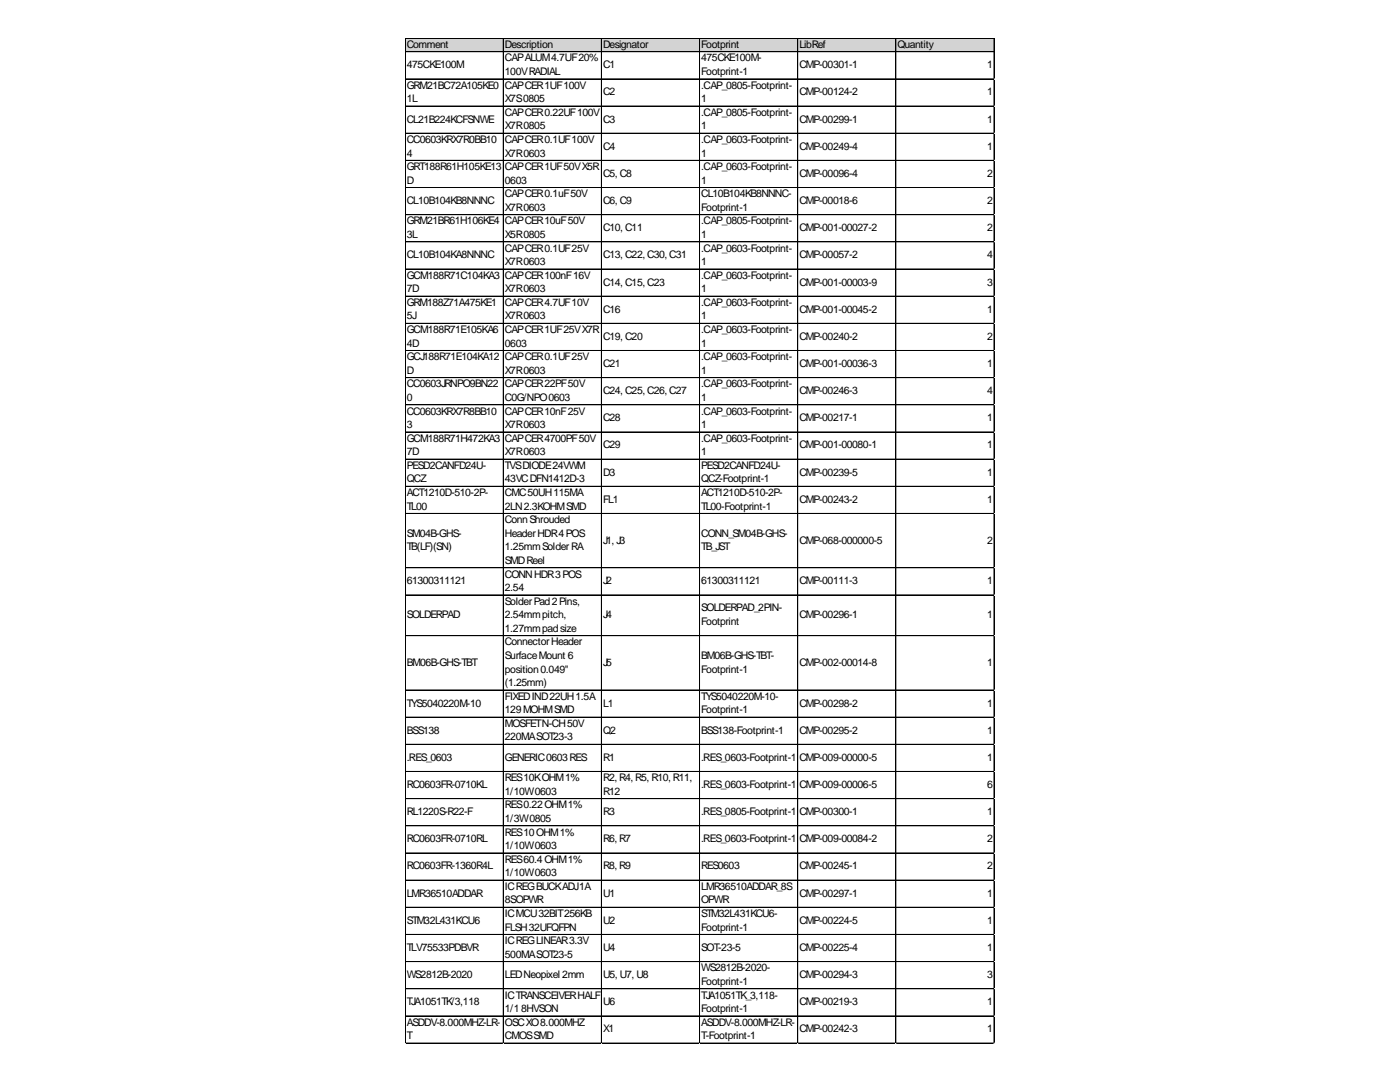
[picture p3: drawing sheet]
<svg xmlns="http://www.w3.org/2000/svg" width="279mm" height="216mm" viewBox="0 0 279 216" stroke-linecap="round" stroke-linejoin="round" font-family="sans-serif">
<defs><g id="words">
<g font-size="2.1">
<text x="81.2" y="9.6">Comment</text>
<text x="100.8" y="9.6">Description</text>
<text x="120.4" y="9.6">Designator</text>
<text x="139.9" y="9.6">Footprint</text>
<text x="159.5" y="9.6">LibRef</text>
<text x="179.1" y="9.6">Quantity</text>
<text x="81.2" y="13.6">475CKE100M</text>
<text x="81.2" y="17.7">GRM21BC72A105KE0</text>
<text x="100.8" y="12.3">CAPALUM4.7UF20%</text>
<text x="100.8" y="15">100VRADIAL</text>
<text x="100.8" y="17.7">CAPCER1UF100V</text>
<text x="120.4" y="13.6">C1</text>
<text x="139.9" y="12.3">475CKE100M-</text>
<text x="139.9" y="15">Footprint-1</text>
<text x="139.9" y="17.7">.CAP_0805-Footprint-</text>
<text x="159.5" y="13.6">CMP-00301-1</text>
<text x="197" y="13.6">1</text>
<text x="81.2" y="20.4">1L</text>
<text x="100.8" y="20.4">X7S0805</text>
<text x="100.8" y="23.1">CAPCER0.22UF100V</text>
<text x="120.4" y="19">C2</text>
<text x="139.9" y="20.4">1</text>
<text x="139.9" y="23.1">.CAP_0805-Footprint-</text>
<text x="159.5" y="19">CMP-00124-2</text>
<text x="197" y="19">1</text>
<text x="81.2" y="24.5">CL21B224KCFSNWE</text>
<text x="81.2" y="28.5">CC0603KRX7R0BB10</text>
<text x="100.8" y="25.8">X7R0805</text>
<text x="100.8" y="28.5">CAPCER0.1UF100V</text>
<text x="120.4" y="24.5">C3</text>
<text x="120.4" y="29.9">C4</text>
<text x="139.9" y="25.8">1</text>
<text x="139.9" y="28.5">.CAP_0603-Footprint-</text>
<text x="159.5" y="24.5">CMP-00299-1</text>
<text x="159.5" y="29.9">CMP-00249-4</text>
<text x="197" y="24.5">1</text>
<text x="197" y="29.9">1</text>
<text x="81.2" y="31.2">4</text>
<text x="81.2" y="33.9">GRT188R61H105KE13</text>
<text x="100.8" y="31.2">X7R0603</text>
<text x="100.8" y="33.9">CAPCER1UF50VX5R</text>
<text x="120.4" y="35.3">C5, C8</text>
<text x="139.9" y="31.2">1</text>
<text x="139.9" y="33.9">.CAP_0603-Footprint-</text>
<text x="159.5" y="35.3">CMP-00096-4</text>
<text x="197" y="35.3">2</text>
<text x="81.2" y="36.7">D</text>
<text x="81.2" y="40.7">CL10B104KB8NNNC</text>
<text x="100.8" y="36.7">0603</text>
<text x="100.8" y="39.4">CAPCER0.1uF50V</text>
<text x="120.4" y="40.7">C6, C9</text>
<text x="139.9" y="36.7">1</text>
<text x="139.9" y="39.4">CL10B104KB8NNNC-</text>
<text x="159.5" y="40.7">CMP-00018-6</text>
<text x="197" y="40.7">2</text>
<text x="81.2" y="44.8">GRM21BR61H106KE4</text>
<text x="81.2" y="47.5">3L</text>
<text x="100.8" y="42.1">X7R0603</text>
<text x="100.8" y="44.8">CAPCER10uF50V</text>
<text x="100.8" y="47.5">X5R0805</text>
<text x="120.4" y="46.1">C10, C11</text>
<text x="139.9" y="42.1">Footprint-1</text>
<text x="139.9" y="44.8">.CAP_0805-Footprint-</text>
<text x="139.9" y="47.5">1</text>
<text x="159.5" y="46.1">CMP-001-00027-2</text>
<text x="197" y="46.1">2</text>
<text x="81.2" y="51.6">CL10B104KA8NNNC</text>
<text x="100.8" y="50.2">CAPCER0.1UF25V</text>
<text x="100.8" y="52.9">X7R0603</text>
<text x="120.4" y="51.6">C13, C22, C30, C31</text>
<text x="139.9" y="50.2">.CAP_0603-Footprint-</text>
<text x="139.9" y="52.9">1</text>
<text x="159.5" y="51.6">CMP-00057-2</text>
<text x="197" y="51.6">4</text>
<text x="81.2" y="55.6">GCM188R71C104KA3</text>
<text x="81.2" y="58.3">7D</text>
<text x="100.8" y="55.6">CAPCER100nF16V</text>
<text x="100.8" y="58.3">X7R0603</text>
<text x="120.4" y="57">C14, C15, C23</text>
<text x="139.9" y="55.6">.CAP_0603-Footprint-</text>
<text x="139.9" y="58.3">1</text>
<text x="159.5" y="57">CMP-001-00003-9</text>
<text x="197" y="57">3</text>
<text x="81.2" y="61">GRM188Z71A475KE1</text>
<text x="81.2" y="63.7">5J</text>
<text x="100.8" y="61">CAPCER4.7UF10V</text>
<text x="100.8" y="63.7">X7R0603</text>
<text x="120.4" y="62.4">C16</text>
<text x="139.9" y="61">.CAP_0603-Footprint-</text>
<text x="139.9" y="63.7">1</text>
<text x="159.5" y="62.4">CMP-001-00045-2</text>
<text x="197" y="62.4">1</text>
<text x="81.2" y="66.5">GCM188R71E105KA6</text>
<text x="81.2" y="69.2">4D</text>
<text x="81.2" y="71.9">GCJ188R71E104KA12</text>
<text x="100.8" y="66.5">CAPCER1UF25VX7R</text>
<text x="100.8" y="69.2">0603</text>
<text x="100.8" y="71.9">CAPCER0.1UF25V</text>
<text x="120.4" y="67.8">C19, C20</text>
<text x="139.9" y="66.5">.CAP_0603-Footprint-</text>
<text x="139.9" y="69.2">1</text>
<text x="139.9" y="71.9">.CAP_0603-Footprint-</text>
<text x="159.5" y="67.8">CMP-00240-2</text>
<text x="197" y="67.8">2</text>
<text x="81.2" y="74.6">D</text>
<text x="81.2" y="77.3">CC0603JRNPO9BN22</text>
<text x="100.8" y="74.6">X7R0603</text>
<text x="100.8" y="77.3">CAPCER22PF50V</text>
<text x="120.4" y="73.2">C21</text>
<text x="139.9" y="74.6">1</text>
<text x="139.9" y="77.3">.CAP_0603-Footprint-</text>
<text x="159.5" y="73.2">CMP-001-00036-3</text>
<text x="197" y="73.2">1</text>
<text x="81.2" y="80">0</text>
<text x="81.2" y="82.7">CC0603KRX7R8BB10</text>
<text x="100.8" y="80">C0G/NPO0603</text>
<text x="100.8" y="82.7">CAPCER10nF25V</text>
<text x="120.4" y="78.7">C24, C25, C26, C27</text>
<text x="139.9" y="80">1</text>
<text x="139.9" y="82.7">.CAP_0603-Footprint-</text>
<text x="159.5" y="78.7">CMP-00246-3</text>
<text x="197" y="78.7">4</text>
<text x="81.2" y="85.4">3</text>
<text x="81.2" y="88.1">GCM188R71H472KA3</text>
<text x="100.8" y="85.4">X7R0603</text>
<text x="100.8" y="88.1">CAPCER4700PF50V</text>
<text x="120.4" y="84.1">C28</text>
<text x="120.4" y="89.5">C29</text>
<text x="139.9" y="85.4">1</text>
<text x="139.9" y="88.1">.CAP_0603-Footprint-</text>
<text x="159.5" y="84.1">CMP-00217-1</text>
<text x="159.5" y="89.5">CMP-001-00080-1</text>
<text x="197" y="84.1">1</text>
<text x="197" y="89.5">1</text>
<text x="81.2" y="90.8">7D</text>
<text x="81.2" y="93.6">PESD2CANFD24U-</text>
<text x="100.8" y="90.8">X7R0603</text>
<text x="100.8" y="93.6">TVSDIODE24VWM</text>
<text x="120.4" y="94.9">D3</text>
<text x="139.9" y="90.8">1</text>
<text x="139.9" y="93.6">PESD2CANFD24U-</text>
<text x="159.5" y="94.9">CMP-00239-5</text>
<text x="197" y="94.9">1</text>
<text x="81.2" y="96.3">QCZ</text>
<text x="81.2" y="99">ACT1210D-510-2P-</text>
<text x="81.2" y="101.7">TL00</text>
<text x="100.8" y="96.3">43VCDFN1412D-3</text>
<text x="100.8" y="99">CMC50UH115MA</text>
<text x="100.8" y="101.7">2LN2.3KOHMSMD</text>
<text x="120.4" y="100.3">FL1</text>
<text x="139.9" y="96.3">QCZ-Footprint-1</text>
<text x="139.9" y="99">ACT1210D-510-2P-</text>
<text x="139.9" y="101.7">TL00-Footprint-1</text>
<text x="159.5" y="100.3">CMP-00243-2</text>
<text x="197" y="100.3">1</text>
<text x="81.2" y="107.1">SM04B-GHS-</text>
<text x="100.8" y="104.4">ConnShrouded</text>
<text x="100.8" y="107.1">HeaderHDR4POS</text>
<text x="139.9" y="107.1">CONN_SM04B-GHS-</text>
<text x="81.2" y="109.8">TB(LF)(SN)</text>
<text x="100.8" y="109.8">1.25mmSolderRA</text>
<text x="100.8" y="112.5">SMDReel</text>
<text x="120.4" y="108.5">J1, J3</text>
<text x="139.9" y="109.8">TB_JST</text>
<text x="159.5" y="108.5">CMP-068-000000-5</text>
<text x="197" y="108.5">2</text>
<text x="81.2" y="116.6">61300311121</text>
<text x="100.8" y="115.2">CONNHDR3POS</text>
<text x="100.8" y="117.9">2.54</text>
<text x="120.4" y="116.6">J2</text>
<text x="139.9" y="116.6">61300311121</text>
<text x="159.5" y="116.6">CMP-00111-3</text>
<text x="197" y="116.6">1</text>
<text x="81.2" y="123.4">SOLDERPAD</text>
<text x="100.8" y="120.7">SolderPad2Pins,</text>
<text x="100.8" y="123.4">2.54mmpitch,</text>
<text x="120.4" y="123.4">J4</text>
<text x="139.9" y="122">SOLDERPAD_2PIN-</text>
<text x="139.9" y="124.7">Footprint</text>
<text x="159.5" y="123.4">CMP-00296-1</text>
<text x="197" y="123.4">1</text>
<text x="100.8" y="126.1">1.27mmpadsize</text>
<text x="100.8" y="128.8">ConnectorHeader</text>
<text x="100.8" y="131.5">SurfaceMount 6</text>
<text x="139.9" y="131.5">BM06B-GHS-TBT-</text>
<text x="81.2" y="132.8">BM06B-GHS-TBT</text>
<text x="100.8" y="134.2">position0.049&quot;</text>
<text x="100.8" y="136.9">(1.25mm)</text>
<text x="120.4" y="132.8">J5</text>
<text x="139.9" y="134.2">Footprint-1</text>
<text x="159.5" y="132.8">CMP-002-00014-8</text>
<text x="197" y="132.8">1</text>
<text x="81.2" y="141">TYS5040220M-10</text>
<text x="100.8" y="139.6">FIXEDIND22UH1.5A</text>
<text x="100.8" y="142.3">129MOHMSMD</text>
<text x="120.4" y="141">L1</text>
<text x="139.9" y="139.6">TYS5040220M-10-</text>
<text x="139.9" y="142.3">Footprint-1</text>
<text x="159.5" y="141">CMP-00298-2</text>
<text x="197" y="141">1</text>
<text x="81.2" y="146.4">BSS138</text>
<text x="100.8" y="145">MOSFETN-CH50V</text>
<text x="100.8" y="147.8">220MASOT23-3</text>
<text x="120.4" y="146.4">Q2</text>
<text x="139.9" y="146.4">BSS138-Footprint-1</text>
<text x="159.5" y="146.4">CMP-00295-2</text>
<text x="197" y="146.4">1</text>
<text x="81.2" y="151.8">.RES_0603</text>
<text x="100.8" y="151.8">GENERIC0603RES</text>
<text x="100.8" y="155.9">RES10KOHM1%</text>
<text x="120.4" y="151.8">R1</text>
<text x="120.4" y="155.9">R2, R4, R5, R10, R11,</text>
<text x="139.9" y="151.8">.RES_0603-Footprint-1</text>
<text x="159.5" y="151.8">CMP-009-00000-5</text>
<text x="197" y="151.8">1</text>
<text x="81.2" y="157.2">RC0603FR-0710KL</text>
<text x="100.8" y="158.6">1/10W0603</text>
<text x="100.8" y="161.3">RES0.22OHM1%</text>
<text x="120.4" y="158.6">R12</text>
<text x="139.9" y="157.2">.RES_0603-Footprint-1</text>
<text x="159.5" y="157.2">CMP-009-00006-5</text>
<text x="197" y="157.2">6</text>
<text x="81.2" y="162.7">RL1220S-R22-F</text>
<text x="100.8" y="164">1/3W0805</text>
<text x="100.8" y="166.7">RES10OHM1%</text>
<text x="120.4" y="162.7">R3</text>
<text x="139.9" y="162.7">.RES_0805-Footprint-1</text>
<text x="159.5" y="162.7">CMP-00300-1</text>
<text x="197" y="162.7">1</text>
<text x="81.2" y="168.1">RC0603FR-0710RL</text>
<text x="81.2" y="173.5">RC0603FR-1360R4L</text>
<text x="100.8" y="169.4">1/10W0603</text>
<text x="100.8" y="172.1">RES60.4OHM1%</text>
<text x="120.4" y="168.1">R6, R7</text>
<text x="120.4" y="173.5">R8, R9</text>
<text x="139.9" y="168.1">.RES_0603-Footprint-1</text>
<text x="139.9" y="173.5">RES0603</text>
<text x="159.5" y="168.1">CMP-009-00084-2</text>
<text x="159.5" y="173.5">CMP-00245-1</text>
<text x="197" y="168.1">2</text>
<text x="197" y="173.5">2</text>
<text x="81.2" y="178.9">LMR36510ADDAR</text>
<text x="100.8" y="174.9">1/10W0603</text>
<text x="100.8" y="177.6">ICREGBUCKADJ1A</text>
<text x="120.4" y="178.9">U1</text>
<text x="139.9" y="177.6">LMR36510ADDAR_8S</text>
<text x="159.5" y="178.9">CMP-00297-1</text>
<text x="197" y="178.9">1</text>
<text x="81.2" y="184.3">STM32L431KCU6</text>
<text x="100.8" y="180.3">8SOPWR</text>
<text x="100.8" y="183">ICMCU32BIT256KB</text>
<text x="100.8" y="185.7">FLSH32UFQFPN</text>
<text x="120.4" y="184.3">U2</text>
<text x="139.9" y="180.3">OPWR</text>
<text x="139.9" y="183">STM32L431KCU6-</text>
<text x="139.9" y="185.7">Footprint-1</text>
<text x="159.5" y="184.3">CMP-00224-5</text>
<text x="197" y="184.3">1</text>
<text x="81.2" y="189.8">TLV75533PDBVR</text>
<text x="100.8" y="188.4">ICREGLINEAR3.3V</text>
<text x="100.8" y="191.1">500MASOT23-5</text>
<text x="120.4" y="189.8">U4</text>
<text x="139.9" y="189.8">SOT-23-5</text>
<text x="159.5" y="189.8">CMP-00225-4</text>
<text x="197" y="189.8">1</text>
<text x="81.2" y="195.2">WS2812B-2020</text>
<text x="100.8" y="195.2">LEDNeopixel 2mm</text>
<text x="120.4" y="195.2">U5, U7, U8</text>
<text x="139.9" y="193.8">WS2812B-2020-</text>
<text x="139.9" y="196.5">Footprint-1</text>
<text x="159.5" y="195.2">CMP-00294-3</text>
<text x="197" y="195.2">3</text>
<text x="81.2" y="200.6">TJA1051TK/3,118</text>
<text x="100.8" y="199.2">ICTRANSCEIVERHALF</text>
<text x="100.8" y="201.9">1/18HVSON</text>
<text x="120.4" y="200.6">U6</text>
<text x="139.9" y="199.2">TJA1051TK_3,118-</text>
<text x="139.9" y="201.9">Footprint-1</text>
<text x="159.5" y="200.6">CMP-00219-3</text>
<text x="197" y="200.6">1</text>
<text x="81.2" y="204.7">ASDDV-8.000MHZ-LR-</text>
<text x="81.2" y="207.4">T</text>
<text x="100.8" y="204.7">OSCXO8.000MHZ</text>
<text x="100.8" y="207.4">CMOSSMD</text>
<text x="120.4" y="206">X1</text>
<text x="139.9" y="204.7">ASDDV-8.000MHZ-LR-</text>
<text x="139.9" y="207.4">T-Footprint-1</text>
<text x="159.5" y="206">CMP-00242-3</text>
<text x="197" y="206">1</text>
</g>
</g></defs>
<path d="M80.9 7.6h117.6v2.8h-117.6z" fill="#d3d3d3"/>
<g fill="none" stroke="#000" stroke-width=".2">
<path d="M80.8 7.6v200.6M80.9 7.6v200.6M80.9 7.6h117.5M80.9 10.3h117.5M80.9 15.7h117.5M80.9 15.8h117.5M100.4 7.7v200.5M100.5 7.7v200.5M120 7.7v200.5M139.6 7.7v200.5M159.2 7.7v200.5M178.8 7.7v200.5"/>
<path d="M198.4 7.7v200.5M80.9 21.2h117.5M80.9 26.6h117.5M80.9 32h117.5M80.9 37.4h117.5M80.9 42.8h117.5M80.9 48.3h117.5M80.9 53.7h117.5M80.9 59.1h117.5M80.9 64.5h117.5M80.9 69.9h117.5M80.9 75.4h117.5"/>
<path d="M80.9 80.8h117.5M80.9 86.2h117.5M80.9 91.6h117.5M80.9 97h117.5M80.9 102.4h117.5M80.9 102.5h117.5M80.9 113.3h117.5M80.9 118.7h117.5M80.9 126.8h117.5M80.9 126.9h117.5M80.9 137.7h117.5M80.9 143.1h117.5"/>
<path d="M80.9 148.5h117.5M80.9 153.9h117.5M80.9 154h117.5M80.9 159.4h117.5M80.9 164.8h117.5M80.9 170.2h117.5M80.9 175.6h117.5M80.9 181h117.5M80.9 181.1h117.5M80.9 186.5h117.5M80.9 191.9h117.5M80.9 197.3h117.5"/>
<path d="M80.9 202.7h117.5M80.9 208.1h117.5"/>
</g>
<path d="M80.8 208.2h.1" fill="none" stroke="#e0e0e0" stroke-width=".2"/>
<path d="M100.4 208.2h.1" fill="none" stroke="#e0e0e0" stroke-width=".2"/>
<path d="M120 208.2h.1" fill="none" stroke="#e0e0e0" stroke-width=".2"/>
<path d="M139.6 208.2h.1" fill="none" stroke="#e0e0e0" stroke-width=".2"/>
<path d="M159.2 208.2h.1" fill="none" stroke="#e0e0e0" stroke-width=".2"/>
<path d="M178.8 208.2h.1" fill="none" stroke="#e0e0e0" stroke-width=".2"/>
<path d="M198.4 208.2h.1" fill="none" stroke="#e0e0e0" stroke-width=".2"/>
<path d="M198.4 15.7h.1" fill="none" stroke="#e0e0e0" stroke-width=".2"/>
<path d="M198.4 21.2h.1" fill="none" stroke="#e0e0e0" stroke-width=".2"/>
<path d="M198.4 26.6h.1" fill="none" stroke="#e0e0e0" stroke-width=".2"/>
<path d="M198.4 32h.1" fill="none" stroke="#e0e0e0" stroke-width=".2"/>
<path d="M198.4 37.4h.1" fill="none" stroke="#e0e0e0" stroke-width=".2"/>
<path d="M198.4 42.8h.1" fill="none" stroke="#e0e0e0" stroke-width=".2"/>
<path d="M198.4 48.3h.1" fill="none" stroke="#e0e0e0" stroke-width=".2"/>
<path d="M198.4 53.7h.1" fill="none" stroke="#e0e0e0" stroke-width=".2"/>
<path d="M198.4 59.1h.1" fill="none" stroke="#e0e0e0" stroke-width=".2"/>
<path d="M198.4 64.5h.1" fill="none" stroke="#e0e0e0" stroke-width=".2"/>
<path d="M198.4 69.9h.1" fill="none" stroke="#e0e0e0" stroke-width=".2"/>
<path d="M198.4 75.4h.1" fill="none" stroke="#e0e0e0" stroke-width=".2"/>
<path d="M198.4 80.8h.1" fill="none" stroke="#e0e0e0" stroke-width=".2"/>
<path d="M198.4 86.2h.1" fill="none" stroke="#e0e0e0" stroke-width=".2"/>
<path d="M198.4 91.6h.1" fill="none" stroke="#e0e0e0" stroke-width=".2"/>
<path d="M198.4 97h.1" fill="none" stroke="#e0e0e0" stroke-width=".2"/>
<path d="M198.4 102.4h.1" fill="none" stroke="#e0e0e0" stroke-width=".2"/>
<path d="M198.4 113.3h.1" fill="none" stroke="#e0e0e0" stroke-width=".2"/>
<path d="M198.4 118.7h.1" fill="none" stroke="#e0e0e0" stroke-width=".2"/>
<path d="M198.4 126.8h.1" fill="none" stroke="#e0e0e0" stroke-width=".2"/>
<path d="M198.4 137.7h.1" fill="none" stroke="#e0e0e0" stroke-width=".2"/>
<path d="M198.4 143.1h.1" fill="none" stroke="#e0e0e0" stroke-width=".2"/>
<path d="M198.4 148.5h.1" fill="none" stroke="#e0e0e0" stroke-width=".2"/>
<path d="M198.4 153.9h.1" fill="none" stroke="#e0e0e0" stroke-width=".2"/>
<path d="M198.4 159.4h.1" fill="none" stroke="#e0e0e0" stroke-width=".2"/>
<path d="M198.4 164.8h.1" fill="none" stroke="#e0e0e0" stroke-width=".2"/>
<path d="M198.4 170.2h.1" fill="none" stroke="#e0e0e0" stroke-width=".2"/>
<path d="M198.4 175.6h.1" fill="none" stroke="#e0e0e0" stroke-width=".2"/>
<path d="M198.4 181h.1" fill="none" stroke="#e0e0e0" stroke-width=".2"/>
<path d="M198.4 186.5h.1" fill="none" stroke="#e0e0e0" stroke-width=".2"/>
<path d="M198.4 191.9h.1" fill="none" stroke="#e0e0e0" stroke-width=".2"/>
<path d="M198.4 197.3h.1" fill="none" stroke="#e0e0e0" stroke-width=".2"/>
<path d="M198.4 202.7h.1" fill="none" stroke="#e0e0e0" stroke-width=".2"/>
<path d="M198.4 208.1h.1" fill="none" stroke="#e0e0e0" stroke-width=".2"/>
<use href="#words"/>
</svg>
